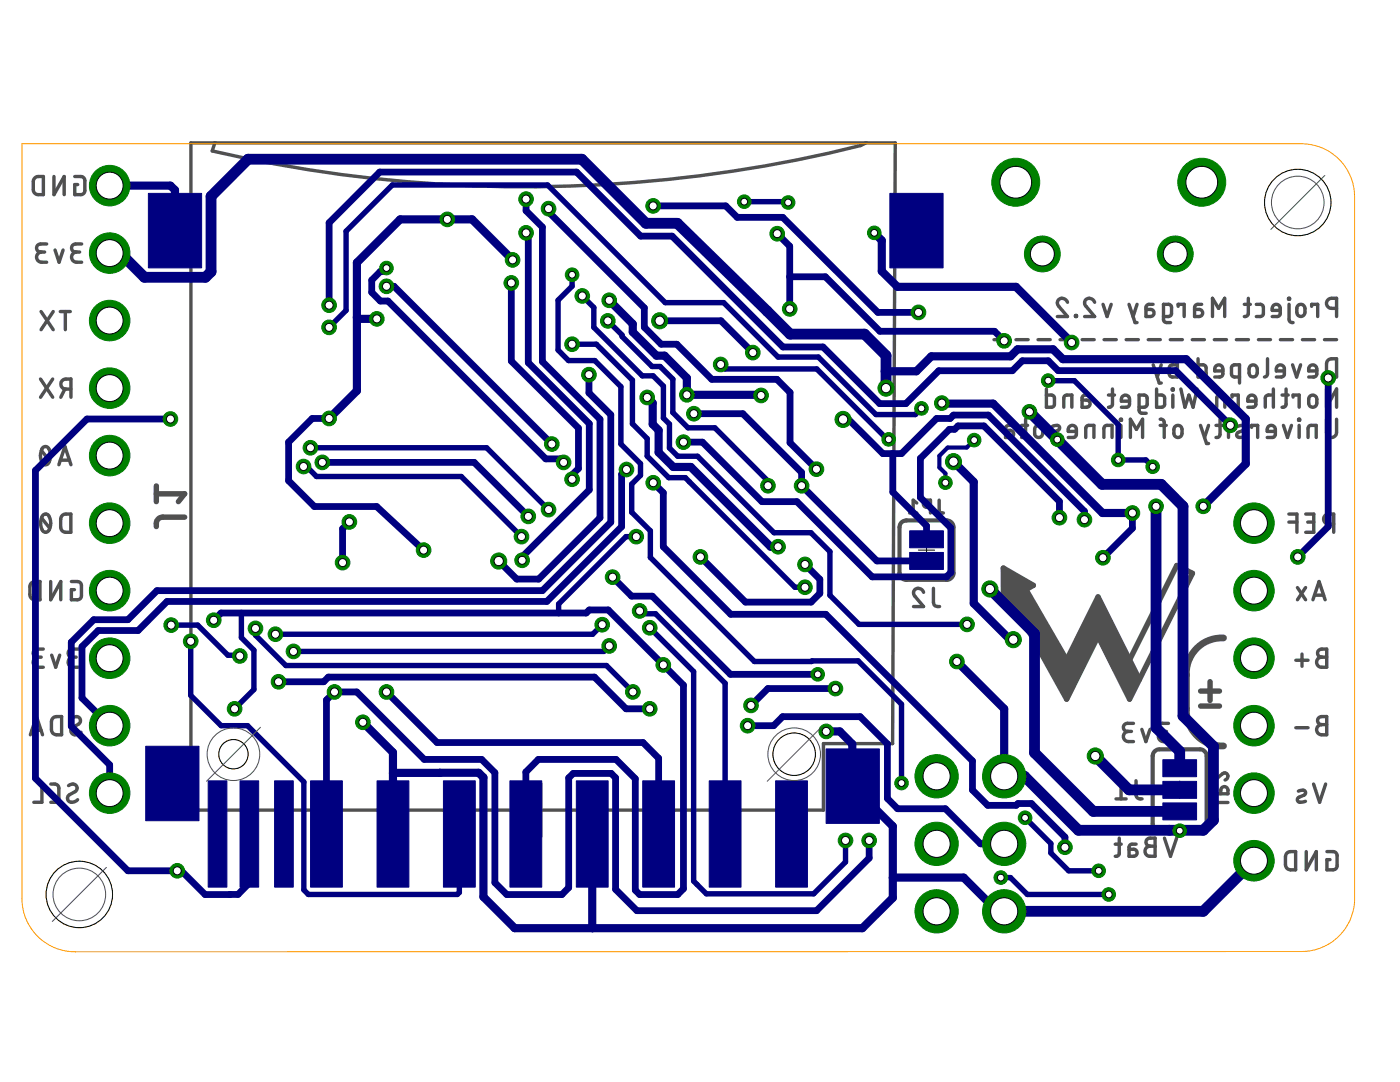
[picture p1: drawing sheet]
<svg xmlns="http://www.w3.org/2000/svg" width="279mm" height="216mm" viewBox="0 0 279 216" stroke-linecap="round" stroke-linejoin="round" font-family="sans-serif">
<path d="M183.3 109.8h3.2M184.9 108.2v3.2M216.5 123.9h5.5M219.3 121.1v5.6M108.1 156.3v10.7M233.7 157.6h3.5M235.4 155.9v3.4M102.7 161.6h10.8" fill="none" stroke="#000" stroke-width=".2"/>
<g fill="none" stroke="#505050" stroke-width=".68">
<path d="M6.9 35.5l.5-.3h1.3v3.6a1.8 1.8 0 0 1-1.8-.2l-.3-.8 .1-1.8zM10.8 35.2v3.6l2-3.6v3.6M14.9 35.2h1.4l.5 .4 .1 2.4-.1 .4-.3 .3-1.6 .1v-2h.6M38.1 28.5h140.6l-.6 119.9h-13.8v13.2h-126.2zM42.9 28.5l-.5 1.6a275.9 275.9 0 0 0 129.4-1.1l1-.5M8.3 50.3a1.02 1.02 0 0 0-1 1 1.02 1.02 0 0 0 1 1h1M9.3 48.7h-1.2a.8 .8 0 0 0-.8 .8 .8 .8 0 0 0 .8 .8h.8M11 49.9l.8 2.4 .8-2.4M15.3 50.3a1.02 1.02 0 0 0-1 1 1.02 1.02 0 0 0 1 1h1M16.3 48.7h-1.2a.8 .8 0 0 0-.8 .8 .8 .8 0 0 0 .8 .8h.8M249.1 59.5v3.2l-.2 .3-.6 .2M257.2 59.5h.2v.2h-.2z"/>
<path d="M8.1 75.6l2.4 3.7M8.2 62.2l2.4 3.6M10.5 75.6l-2.4 3.7M10.6 62.2l-2.4 3.6M12 62.2h2M12.9 77.6l-.8 1.7M13 62.2v3.6M14.2 77.6a1.78 1.78 0 0 1-1.8-.3 1 1 0 0 1-.2-1.1 1 1 0 0 1 .9-.6h1.1v3.7M198.4 67.8h2.4M202.8 67.8h2.4M207.2 67.8h2.4M208.8 77.6v3.7l1.2-.1 .4-.4-.1-1.7-.5-.3h-1"/>
<path d="M211.6 67.8h2.4M213 60.3a1 1 0 0 0-1.4-.7 1 1 0 0 0-.3 1.5l1.7 2.1h-2M214.6 62.9h.2v.3h-.2zM216 67.8h2.4M217.4 78.8l-1 .1-.3 .2-.2 .3v1.9h1a.71 .71 0 0 0 .7-.8 .71 .71 0 0 0-.7-.7h-1M218.5 60.3a.99 .99 0 0 0-1.4-.7 .99 .99 0 0 0-.4 1.5l1.8 2.1h-2M220.1 60.7l.8 2.5 .9-2.5M220.3 67.8h2.5M221.2 78.8h1.2M222 77.6v3.2l-.4 .4-.4 .1M224.7 67.8h2.5M225.3 60.7l1.2 3.7h.4"/>
<path d="M226.9 60.7l-.8 2.5M229.2 67.8h2.4M230.1 60.7h-1l-.4 .5v2h.9a.71 .71 0 0 0 .7-.7 .71 .71 0 0 0-.7-.8h-.9M230.1 72.8l1.3 3.6h.4M230.8 77.6v3.7l1.2-.1 .4-.4v-1.6l-.4-.3-1.2-.1M231.8 72.8l-.9 2.4M232.2 63.2l1.2-.1 .4-.4v-1.5l-.4-.5h-1.2v3.1l.1 .3 .3 .2 1 .1M233.6 67.8h2.4M234 77.6h.1v.2h-.1zM234.1 78.8v2.5M235 71.6v3.6l-1.4-.1-.3-.5 .2-1.6 .5-.2h1M235.1 61.1v-.4h1.2v2.5"/>
<path d="M235.7 77.6l.8 3.7 .8-2.5 .8 2.5 .8-3.7M237.9 67.8h2.5M239.1 71.6v3.6l1.4-.1 .2-.5-.1-1.6-.5-.2h-1M239.8 60.7h-1l-.3 .3-.1 .3v1.9h.9a.71 .71 0 0 0 .7-.7 .71 .71 0 0 0-.7-.8h-.9M242 63.2v-3.7l1.2 2 1.2-2v3.7M242.3 67.8h2.5M244.1 74h-1.7a.85 .85 0 0 1 .6-1.2 .85 .85 0 0 1 1.1 .8l-.2 1.4-.5 .2h-1M245.9 79.2v-.4h1.2v2.5M246.7 67.8h2.5M247.4 75.2h-1l-.5-.2-.1-1.6 .2-.5 1.4-.1v3.6M248.3 60.7h1.2M249.6 73a.82 .82 0 0 1 .8-.1 .82 .82 0 0 1 .5 .7 1.47 1.47 0 0 1-.3 1.4 .82 .82 0 0 1-.8 .1 .82 .82 0 0 1-.5-.7 1.49 1.49 0 0 1 .3-1.4z"/>
<path d="M250.7 60.7h1l.3 .3 .1 .3-.1 1.6-.5 .3h-.8M251.1 67.8h2.5M253 71.6v3l-.2 .4-.5 .2M254.1 78.8h-1l-.5 .3-.1 2.2M254.1 77.6v3.7M255.5 61.9h-1.6a.85 .85 0 0 1 .6-1.2 .85 .85 0 0 1 1 .8l-.1 1.4-.5 .3h-1M255.5 67.8h2.5M255.9 78.8h1.2M256.3 74h-1.6a.85 .85 0 0 1 .6-1.2 .85 .85 0 0 1 1 .8l-.1 1.4-.5 .2h-1M256.7 77.6l-.1 3.2-.3 .4-.4 .1M257.3 60.7v3.2l.2 .3 .6 .2M258 72.8l.8 2.4 .8-2.4"/>
<path d="M258.1 79.2v-.4h1.2v2.5M259.1 60.9a.82 .82 0 0 1 .9-.1 .82 .82 0 0 1 .4 .7 1.39 1.39 0 0 1-.3 1.4 .81 .81 0 0 1-.8 .2 .81 .81 0 0 1-.5-.8 1.49 1.49 0 0 1 .3-1.4zM259.9 67.8h2.5M261.5 79a.82 .82 0 0 1 .8-.1 .82 .82 0 0 1 .5 .8 1.39 1.39 0 0 1-.3 1.4 .81 .81 0 0 1-.9 .1 .81 .81 0 0 1-.4-.7 1.49 1.49 0 0 1 .3-1.5zM261.8 61.1v-.4h1.2v2.5M262.8 74h-1.6a.85 .85 0 0 1 .5-1.2 .85 .85 0 0 1 1.1 .8v1l-.2 .5-1.4 .1M264.3 67.8h2.4M264.7 77.6v3.7l2-3.7v3.7M265 71.9a1.86 1.86 0 0 1 1.7-.3v3.6a1.86 1.86 0 0 1-1.7-.3l-.3-.7v-1.6zM266.7 61.5a1.76 1.76 0 0 1-1.7-.3 1 1 0 0 1-.2-1.1 1 1 0 0 1 .9-.6h1v3.7M8.3 89.9l1.6 2M8.5 89.4a.84 .84 0 0 1 .9-.2 .84 .84 0 0 1 .5 .8 2.41 2.41 0 0 1-.6 2.7h-.2a1.17 1.17 0 0 1-1-1.3v-.9z"/>
<path d="M11.7 92.7l1.3-3.6 1.2 3.6M12 91.8h1.9M187.4 99.8l.1 2.2 .3 .3 .5 .1M202.1 84.9h-1l-.3 .2-.1 .4v1.8h.9a.71 .71 0 0 0 .7-.7 .71 .71 0 0 0-.7-.7h-.9M203.9 84.9h1.2M204.7 83.7v3.2l-.3 .3-.5 .1M206.8 85.1a.8 .8 0 0 1 .8-.2 .8 .8 0 0 1 .5 .8 1.49 1.49 0 0 1-.3 1.4 .8 .8 0 0 1-.9 .1 .8 .8 0 0 1-.4-.7v-1.1zM210 85.1l.6-.2a.56 .56 0 0 1 .8 .1 .56 .56 0 0 1-.1 .8l-1.2 .5a.53 .53 0 0 0-.3 .6 .53 .53 0 0 0 .5 .4l1.2-.2M212.3 81.3v-2.1l.2-.2 .4-.2h1v2.5M214.8 86.1h-1.6a.85 .85 0 0 1 .6-1.2 .85 .85 0 0 1 1 .8v1l-.2 .5-1.4 .1M216.7 87.3v-2l.2-.3 .4-.1h1v2.4M220.3 87.3v-2l.3-.3 .3-.1h1v2.4"/>
<path d="M223.6 83.7h.2v.2h-.2zM223.7 84.9v2.4M225.4 80.1h-1.6a.85 .85 0 0 1 .6-1.2 .85 .85 0 0 1 1 .8v.9l-.2 .5-1.4 .2M225.6 87.3v-3.6l1.2 2 1.2-2v3.6M227.3 81.3l1.2-.1 .3-.2 .1-1.6-.2-.4-1.4-.2v3.1l.1 .3 .4 .2 .9 .1M231.5 83.7l.6 .1 .2 .5v3M231.5 84.9h1.2M234.6 85.1a.81 .81 0 0 1 .8-.2 .81 .81 0 0 1 .5 .8 1.49 1.49 0 0 1-.3 1.4 .82 .82 0 0 1-.8 .1 .82 .82 0 0 1-.5-.7 1.39 1.39 0 0 1 .3-1.4zM239.6 84.9l1.2 3.6h.4M241.2 84.9l-.8 2.4M242.7 84.9h1.2M242.8 81.3v-2.1l.3-.2 .3-.2h1v2.5"/>
<path d="M243.5 83.7v3.2l-.3 .3-.5 .1M245.1 83.7h.2v.2h-.2zM245.2 84.9v2.4M247 85.1l.9-.2a.51 .51 0 0 1 .6 .4 .51 .51 0 0 1-.4 .6l-1 .4a.53 .53 0 0 0-.3 .6 .53 .53 0 0 0 .5 .4l1.1-.2M249.8 85.3v-.4h1.2v2.4M250.6 80.1h-1.6a.85 .85 0 0 1 .6-1.2 .85 .85 0 0 1 1 .8l-.1 1.3-.3 .2-1.2 .1M254.5 86.1h-1.6a.85 .85 0 0 1 .6-1.2 .85 .85 0 0 1 1 .8v1l-.2 .5-1.4 .1M256.1 84.9l.8 2.4 .8-2.4M259.2 83.7h.2v.2h-.2zM259.3 84.9v2.4M261 87.3l.1-2 .2-.3 .4-.1h1v2.4M264.7 83.7v2.6a1.01 1.01 0 0 0 1 1 1.01 1.01 0 0 0 1-1v-2.6"/>
<path d="M6.3 116.3a1.86 1.86 0 0 1 1.7-.3v3.7a1.86 1.86 0 0 1-1.7-.3l-.3-.7v-1.6zM8.3 103.4l1.6 2M8.5 102.9a.84 .84 0 0 1 1-.3 .84 .84 0 0 1 .5 .9 2.31 2.31 0 0 1-.7 2.7h-.4a2.55 2.55 0 0 1-.4-3.3zM10.1 116v3.7l2-3.7v3.7M12.4 102.9a1.78 1.78 0 0 1 1.7-.3v3.6a1.96 1.96 0 0 1-1.7-.3l-.3-.7v-1.6zM14.2 116l1.5 .1 .5 .3 .1 2.5-.1 .4-.3 .3-1.7 .1v-2h.7M181.5 102.4h1.5M183 100.4l-.8-.6v2.6M184.3 118.2a.99 .99 0 0 0-1.4-.8 .99 .99 0 0 0-.3 1.6l1.7 2h-2M185.7 101.2h-.7a.71 .71 0 0 1-.7-.7 .71 .71 0 0 1 .7-.7h.7v2.6M186.3 117.4l.1 3.2 .3 .3 .8 .1M257.2 102.6h1.6v3.6"/>
<path d="M257.2 104.2h1.6M258.9 117.2l1.7 2.5M260.6 117.2l-1.7 2.5M260.6 102.6h1.6v3.6h-1.6M261 104.2h1.2M262 119.7l1.2-3.7 1.3 3.7M262.3 118.8h1.9M265 104.6l-.8 1.6M266.2 104.6a1.76 1.76 0 0 1-1.8-.4 1 1 0 0 1-.2-1 1 1 0 0 1 1-.6h1v3.6M7.6 131.1a1.01 1.01 0 0 0-1 1 1.01 1.01 0 0 0 1 1h1M8.6 129.5h-1.2a.8 .8 0 0 0-.8 .8 .8 .8 0 0 0 .8 .8h.8M10.3 130.7l.8 2.4 .8-2.4"/>
<path d="M14.6 131.1a1.01 1.01 0 0 0-1 1 1.01 1.01 0 0 0 1 1h1M15.6 129.5h-1.2a.8 .8 0 0 0-.8 .8 .8 .8 0 0 0 .8 .8h.8M258.6 131.7h2.4M259.8 130.5v2.4M263.1 129.8l.4-.3h1.3v3.6h-1a1.01 1.01 0 0 1-1-1 1.01 1.01 0 0 1 1-1 .8 .8 0 0 1-.8-.4 .8 .8 0 0 1 .1-.9zM263.8 131.1h1M6.1 146.6l1.2-3.6 1.2 3.6M6.4 145.7h1.8M8.4 156.4v3.7h-1.6M10.1 156.4a1.49 1.49 0 0 1 1.4 .3l.2 .6v2l-.2 .6a1.43 1.43 0 0 1-1.4 .2M10.6 143.3a1.96 1.96 0 0 1 1.7-.3v3.6a1.96 1.96 0 0 1-1.7-.3l-.3-.7v-1.6zM13.7 156.8a.93 .93 0 0 1 1.2-.3 .93 .93 0 0 1 .4 1.2l-1.4 .9a.87 .87 0 0 0-.2 1.2 .87 .87 0 0 0 1.2 .2l.6-.4"/>
<path d="M14.4 143.3a.97 .97 0 0 1 1-.3 .97 .97 0 0 1 .7 .8l-.1 .4-.3 .3-1.1 .6a.88 .88 0 0 0-.2 1.3 .88 .88 0 0 0 1.2 .1l.6-.4M222.7 159.4h2M224.7 156.6l-1-.8v3.6M225.2 145.9a1.02 1.02 0 0 0-1 1.1 1.02 1.02 0 0 0 1 1h1M226.2 144.3h-1.2a.8 .8 0 0 0-.8 .8 .8 .8 0 0 0 .8 .8h.8M226.7 155.8v3l.4 .5 .8 .1M227.9 145.5l.8 2.5 .8-2.5M232.2 145.9a1.02 1.02 0 0 0-1 1.1 1.02 1.02 0 0 0 1 1h1M233.2 144.3h-1.2a.8 .8 0 0 0-.8 .8 .8 .8 0 0 0 .8 .8h.8M242.5 158.4h2.6v-.7a.72 .72 0 0 0-.8-.7 .72 .72 0 0 0-.7 .7v.7M242.5 154.2v1.4l1.4-1.2a.7 .7 0 0 1 1.1 .2 .7 .7 0 0 1-.5 1M258.6 145.2h2.4"/>
<path d="M259.1 157.9l.6-.2a.55 .55 0 0 1 .8 .2 .55 .55 0 0 1-.3 .8l-1 .4a.52 .52 0 0 0-.3 .6 .52 .52 0 0 0 .5 .4l1.1-.2M262.1 156.4l1.3 3.7 1.2-3.7M263.1 143.3l.7-.3h1v3.6a1.75 1.75 0 0 1-1.8-.3 1.02 1.02 0 0 1-.2-1.1 1.02 1.02 0 0 1 1-.6 .8 .8 0 0 1-.8-.5 .8 .8 0 0 1 .1-.8zM263.8 144.6h1M222.6 168.4h1.2M223.4 167.2v3.3l-.3 .3-.5 .1M226.7 168.4l-1 .1-.3 .2-.1 .4v1.8h.9a.7 .7 0 0 0 .7-.7 .7 .7 0 0 0-.7-.7h-.9M228.9 167.5l.4-.2 1.2-.1v3.7h-1a1.01 1.01 0 0 1-1-1 1.01 1.01 0 0 1 1-1.1 .8 .8 0 0 1-.7-.4 .8 .8 0 0 1 .1-.9zM229.5 168.8h1M232.4 167.2l1.2 3.7 1.2-3.7M245.1 160.1h-2.2l-.4 .4v.5M256.8 170.2a1.96 1.96 0 0 1 1.8-.3v3.7a1.96 1.96 0 0 1-1.8-.3l-.3-.7v-1.7z"/>
<path d="M260.7 169.9v3.7l2-3.7v3.7M264.8 169.9h1.5l.4 .4 .1 2.5-.1 .4-.3 .3-1.6 .1v-2.1h.6"/>
</g>
<path d="M31.2 97v3.1M31.2 98.5h5.7l-1.3 1.6M36.9 103.2h-4.5a1.43 1.43 0 0 0-1.2 1.9M200.2 113.3l6 3.5-5.9 3.4zM201.1 118.3l11.8 21.2 6.2-12.5 6.3 12.5 12.6-25.1-3.2-1.6-9.4 18.9M204.2 116.8l8.7 14.9 6.2-12.6 8.3 16.5M239.6 137.9h3.8M241.5 136v3.8M239.6 140.9h3.8" fill="none" stroke="#505050" stroke-width="1.1"/>
<path d="M244.2 127.3a7.1 7.1 0 0 0-7.4 7.4v6.7a7.1 7.1 0 0 0 7.4 7.4" fill="none" stroke="#505050" stroke-width="1.4"/>
<path d="M179.8 104.4l.5-.4 .6-.2h8.1l.5 .2 .5 .4 .3 .8v9.2l-.1 .5-.4 .5-.8 .3h-8.1l-.6-.1-.5-.4-.3-.8v-9.2zM230.3 150l.5-.4 .6-.1h8.1l.6 .1 .6 .7 .1 .6v13.4l-.1 .6-.4 .5-.8 .3h-8.1l-.9-.3-.3-.5-.2-.6v-13.4z" fill="none" stroke="#505050" stroke-width=".83"/>
<g fill="none" stroke="#505050" stroke-width=".2">
<path d="M200.2 113.3l.1 6.9M200.2 113.3l6 3.5M200.2 116.2l5.1 .1M200.2 116.2h5M200.2 116.1l4.9 .1M200.2 116.1h4.9M200.2 116l4.8 .1M200.2 116h4.7M200.2 115.9l4.6 .1M200.2 115.9h4.5M200.2 115.8l4.4 .1M200.2 115.8h4.4"/>
<path d="M200.2 115.7l4.2 .1M200.2 115.7h4.2M200.2 115.6l4.1 .1M200.2 115.6h4M200.2 115.5l3.9 .1M200.2 115.5h3.8M200.2 115.4l3.7 .1M200.2 115.4h3.7M200.2 115.3l3.6 .1M200.2 115.3h3.5M200.2 115.2l3.4 .1M200.2 115.2h3.3"/>
<path d="M200.2 115.1l3.2 .1M200.2 115.1h3.1M200.2 115l3 .1M200.2 115h3M200.2 114.9l2.9 .1M200.2 114.9h2.8M200.2 114.8l2.7 .1M200.2 114.8h2.6M200.2 114.7l2.5 .1M200.2 114.7h2.4M200.2 114.6l2.3 .1M200.2 114.6h2.3"/>
<path d="M200.2 114.5l2.2 .1M200.2 114.5h2.1M200.2 114.4l2 .1M200.2 114.4h1.9M200.2 114.3l1.8 .1M200.2 114.3h1.7M200.2 114.2l1.7 .1M200.2 114.2h1.6M200.2 114.1l1.5 .1M200.2 114.1h1.4M200.2 114l1.3 .1M200.2 114h1.2"/>
<path d="M200.2 113.9l1.1 .1M200.2 113.9h1M200.2 113.8l1 .1M200.2 113.8h.9M200.2 113.7l.8 .1M200.2 113.7h.7M200.2 113.6l.6 .1M200.2 113.6h.5M200.2 113.5l.5 .1M200.2 113.5h.3M200.2 113.4l.3 .1M200.2 113.4h.2"/>
<path d="M200.2 113.4h.1M200.3 119.5h5.5M200.3 119.4h5.4M200.3 119.3h5.4M200.3 119.2h5.4M200.3 119.2h5.3M200.3 119.1h5.3M200.3 119h5.2M200.3 118.9h5.2M200.3 118.8h5.1M200.3 118.7h5.1M200.3 118.7h5"/>
<path d="M200.3 118.6h5M200.3 118.5h5M200.3 118.5h4.9M200.3 118.4h4.9M200.3 118.3h4.8M200.3 118.2h4.8M200.3 118.2h4.7M200.3 118.1h4.7M200.3 118h4.7M200.3 118h4.6M200.3 117.9h4.6M200.3 117.8h4.6"/>
<path d="M200.3 117.8h4.5M200.3 117.7h4.5M200.3 116.7l5.9 .1M200.3 116.7h5.8M200.3 116.6l5.7 .1M200.3 116.6h5.6M200.3 116.5l5.5 .1M200.3 116.5h5.5M200.3 116.4l5.4 .1M200.3 116.4h5.3M200.3 116.3l5.2 .1M200.3 116.3h5.1"/>
<path d="M200.7 120h-.4M200.8 119.9l-.5 .1M200.9 119.9h-.6M201 119.8l-.7 .1M201.1 119.8h-.8M201.2 119.7l-.9 .1M201.2 119.7h-.9M201.3 119.6l-1 .1M201.4 119.6h-1.1M201.5 119.5h-1.2M201.6 119.5h-1.3M201.7 119.5h4.1"/>
<path d="M201.8 119.5h4M201.8 119.6h4.1M201.8 119.7h4.1M201.9 119.7l4.1 .1M201.9 119.8h4.1M201.9 119.8l4.1 .1M202 119.9h4.1M202 120h4.1M204.8 117.6l-4.5 .1M204.9 117.6h-4.6M204.9 117.5l-4.6 .1M205 117.5h-4.7"/>
<path d="M205.1 117.4l-4.8 .1M205.2 117.4h-4.9M205.3 117.3l-5 .1M205.4 117.3h-5.1M205.4 118.8l-5.1 .1M205.4 117.2l-5.1 .1M205.5 119h-5.2M205.5 117.2h-5.2M205.6 117.1l-5.3 .1M205.7 119.2l-5.4 .1M205.7 117.1h-5.4M205.8 119.4h-5.5"/>
<path d="M205.8 117l-5.5 .1M205.9 117h-5.6M206 116.9l-5.7 .1M206.1 116.9h-5.8M206.1 116.8l-5.8 .1M206.2 116.8h-5.9M206.2 116.8l-5.9 3.4M218.7 119.9h.9M218.8 119.9h.7M218.8 119.8h.7M218.9 119.7h.5M218.9 119.6h.5"/>
<path d="M218.9 119.5h.5M219 119.5h.3M219 119.4h.3M219 119.3h.3M219.1 119.3h.1M219.1 119.2h.1M200.3 120.2v.1M200.3 120.2h.1M200.4 120.2h-.1M200.5 120.1l-.2 .1M200.6 120.1h-.3M200.6 120l-.3 .1"/>
<path d="M202.1 120.1h4.1M202.1 120.1l4.1 .1M202.1 120.2h4.1M202.2 120.3h4.1M202.2 120.4h4.1M202.2 120.4l4.2 .1M202.3 120.5h4.1M202.3 120.5l4.1 .1M202.4 120.6h4.1M202.4 120.7h4.1M202.5 120.8h4.1M202.5 120.8l4.1 .1"/>
<path d="M202.5 120.9h4.1M202.5 120.9h4.2M202.6 121h4.1M202.6 121.1h4.1M202.6 121.1h4.2M202.7 121.2h4.1M202.7 121.2l4.1 .1M202.7 121.3h4.2M202.8 121.3h4.1M202.8 121.4h4.1M202.8 121.5h4.2M202.9 121.5h4.1"/>
<path d="M202.9 121.6h4.1M202.9 121.6h4.2M202.9 121.7h4.2M203 121.7h4.1M203 121.8h4.2M203.1 121.9h4.1M203.1 122h4.2M203.2 122h4.1M203.2 122.1h4.1M203.2 122.2h4.2M203.3 122.2h4.1M203.3 122.3h4.1"/>
<path d="M203.3 122.3h4.2M203.3 122.4h4.2M203.4 122.4h4.1M203.4 122.5h4.2M203.5 122.6h4.1M203.5 122.7h4.2M203.6 122.8h4.1M203.6 122.8h4.2M203.6 122.9h4.2M203.7 123h4.1M203.7 123h4.2M203.7 123.1h4.2"/>
<path d="M203.8 123.1h4.1M203.8 123.2h4.2M203.8 123.3h4.2M203.9 123.3h4.1M203.9 123.4h4.2M203.9 123.5h4.2M204 123.5h4.2M204 123.6h4.2M204.1 123.7h4.2M204.1 123.8h4.2M204.2 123.8h4.1M204.2 123.9h4.2"/>
<path d="M204.2 123.9l4.2 .1M204.2 124h4.2M204.3 124h4.1M204.3 124.1h4.2M204.3 124.2h4.2M204.4 124.2h4.2M204.4 124.3h4.2M204.4 124.3l4.2 .1M204.4 124.4h4.3M204.5 124.4h4.2M204.5 124.5h4.2M204.6 124.6h4.2"/>
<path d="M204.6 124.6l4.2 .1M204.6 124.7h4.2M204.6 124.7l4.3 .1M204.7 124.8h4.2M204.7 124.9h4.3M204.8 124.9h4.2M204.8 125h4.2M204.8 125l4.2 .1M204.8 125.1h4.3M204.9 125.1h4.2M204.9 125.2h4.2M204.9 125.3h4.3"/>
<path d="M205 125.3h4.2M205 125.4h4.2M205 125.4l4.3 .1M205.1 125.5h4.2M205.1 125.6h4.3M205.2 125.7h4.2M205.2 125.7l4.2 .1M205.2 125.8h4.3M205.3 125.8h4.2M205.3 125.9h4.2M205.3 126h4.3M205.4 126h4.2"/>
<path d="M205.4 126.1h4.2M205.4 126.1l4.3 .1M205.4 126.2h4.3M205.5 126.2h4.2M205.5 126.3h4.3M205.5 126.4h4.3M205.6 126.4h4.2M205.6 126.5h4.3M205.7 126.6h4.2M205.7 126.6h4.3M205.7 126.7h4.3M205.8 126.8h4.2"/>
<path d="M205.8 126.8l4.3 .1M205.8 126.9h4.3M205.9 126.9h4.2M205.9 127h4.3M206 127.1h4.2M206 127.2h4.3M206.1 127.3h4.2M206.1 127.3h4.3M206.1 127.4h4.3M206.2 127.5h4.2M206.2 127.5l4.3 .1M206.2 127.6h4.3"/>
<path d="M206.3 127.7h4.3M206.3 127.8h4.3M206.4 127.8h4.3M206.4 127.9h4.3M206.4 128h4.3M206.5 128h4.3M206.5 128.1h4.3M206.6 128.2h4.2M206.6 128.2h4.3M206.6 128.3h4.3M206.7 128.4h4.3M206.7 128.5h4.3"/>
<path d="M206.7 128.5h4.4M206.8 128.6h4.3M206.8 128.7h4.3M206.9 128.7h4.3M206.9 128.8h4.3M206.9 128.9h4.3M207 128.9h4.3M207 129h4.3M207.1 129.1h4.3M207.1 129.2h4.3M207.1 129.2h4.4M207.2 129.3h4.3"/>
<path d="M207.2 129.3l4.3 .1M207.2 129.4h4.4M207.3 129.5h4.3M207.3 129.6h4.3M207.3 129.6h4.4M207.4 129.7h4.3M207.4 129.8h4.4M207.5 129.8h4.3M207.5 129.9h4.3M207.5 129.9h4.4M207.6 130h4.3M207.6 130l4.3 .1"/>
<path d="M207.6 130.1h4.4M207.7 130.2h4.3M207.7 130.3h4.3M207.8 130.3h4.3M207.8 130.4h4.3M207.8 130.4h4.4M207.8 130.5h4.4M207.9 130.5h4.3M207.9 130.6h4.3M207.9 130.6h4.4M208 130.7h4.3M208 130.7l4.4 .1"/>
<path d="M208 130.8h4.4M208.1 130.9h4.3M208.1 131h4.4M208.2 131h4.3M208.2 131.1h4.3M208.2 131.1h4.4M208.2 131.1l4.4 .1M208.3 131.2h4.3M208.3 131.3h4.3M208.3 131.3h4.4M208.3 131.4h4.4M208.4 131.4h4.3"/>
<path d="M208.4 131.4l4.4 .1M208.4 131.5h4.4M208.4 131.6h4.4M208.5 131.6h8.3M208.5 131.7h8.3M208.6 131.8h8.1M208.6 131.9h8.1M208.7 132h7.9M208.7 132.1h7.9M208.8 132.1h7.8M208.8 132.2h7.7M208.9 132.3h7.6"/>
<path d="M208.9 132.4h7.6M208.9 132.4h7.5M209 132.5h7.4M209 132.5h7.3M209.1 132.8h7.1M209.2 132.8h7M209.2 132.9h7M209.3 133.1h6.8M209.3 133.2h6.7M209.4 133.2h6.6M209.4 133.3h6.6M209.4 133.3h6.5"/>
<path d="M209.5 133.4h6.4M209.5 133.5h6.4M209.6 133.6h6.2M209.6 133.7h6.2M209.7 133.9h6M209.8 133.9h5.9M209.8 133.9h5.8M209.8 134h5.8M209.9 134.2h5.6M210 134.3h5.5M210 134.4h5.4M210.1 134.5h5.3"/>
<path d="M210.2 134.6h5.1M210.2 134.7h5.1M210.2 134.7h5M210.2 134.8h5M210.4 135h4.7M210.4 135.1h4.7M210.5 135.2h4.5M210.5 135.3h4.5M210.5 135.3h4.4M210.6 135.4h4.3M210.6 135.5h4.3M210.7 135.6h4.1"/>
<path d="M210.8 135.8h3.9M210.9 135.9h3.8M210.9 136h3.8M211 136.1h3.6M211 136.1h3.5M211 136.2h3.5M211.1 136.2h3.4M211.1 136.3h3.4M211.1 136.4h3.3M211.2 136.4h3.2M211.2 136.5h3.2M211.2 136.6h3.1"/>
<path d="M211.3 136.7h3M211.3 136.7h2.9M211.5 136.9h2.6M211.5 137h2.6M211.5 137.1h2.6M211.6 137.2h2.4M211.6 137.3h2.4M211.7 137.4h2.3M211.7 137.4h2.2M211.8 137.5h2.1M211.8 137.5h2M211.8 137.6h2"/>
<path d="M211.9 137.7h1.9M211.9 137.8h1.8M212 137.9h1.7M212 138h1.6M212.1 138.1h1.5M212.1 138.2h1.4M212.2 138.2h1.3M212.2 138.3h1.3M212.2 138.3h1.2M212.2 138.4h1.2M212.3 138.4h1.1M212.3 138.5h1.1"/>
<path d="M212.3 138.6h1M212.4 138.6h.9M212.4 138.7h.9M212.5 138.9h.7M212.6 138.9h.5M212.6 139h.5M212.7 139.2h.3M212.7 139.3h.3M212.8 139.3h.2M212.8 139.4h.1M212.9 139.5h.1M212.9 139.5l6.2-12.5 6.3 12.5"/>
<path d="M212.9 131.7l-8.7-14.9-3.1 1.5 11.8 21.2M213 131.4h3.9M213.1 139.1h-.4M213.1 139.1h-.5M213.1 131.1h4M213.2 138.8l-.7 .1M213.2 138.8h-.7M213.3 138.7l-.9 .1M213.3 130.9h3.9M213.3 130.8h3.9M213.4 130.6h3.9M213.4 130.5h4"/>
<path d="M213.6 130.2h4M213.6 138h-1.6M213.6 130.1h4M213.7 137.9l-1.7 .1M213.8 129.9h3.9M213.8 129.8h3.9M213.8 137.6l-2 .1M213.9 129.6h3.9M214 137.2h-2.4M214 129.3h4M214.1 137.1l-2.5 .1M214.1 129.3h3.9"/>
<path d="M214.2 136.9h-2.8M214.2 129h3.9M214.2 136.8l-2.8 .1M214.2 136.8h-2.8M214.3 128.8h3.9M214.3 128.7h4M214.5 128.5h3.9M214.5 128.4h3.9M214.6 136l-3.7 .1M214.6 128.2h3.9M214.6 136h-3.7M214.7 127.9h4"/>
<path d="M214.8 135.7l-4 .1M214.8 127.9h3.9M214.8 135.7h-4M214.9 127.6h3.9M215 127.4h3.9M215 127.3h4M215.2 134.9l-4.9 .1M215.2 127.1h3.9M215.2 134.9h-4.9M215.2 127h3.9M215.2 126.9h7.9M215.3 126.9h7.7"/>
<path d="M215.3 126.8l7.7 .1M215.3 126.8h7.7M215.3 134.6h-5.2M215.3 126.7h7.6M215.4 126.7h7.5M215.4 126.6h7.5M215.4 126.5h7.4M215.5 126.5h7.3M215.5 126.4h7.3M215.5 126.3h7.3M215.6 126.3h7.1M215.6 134.1h-5.7"/>
<path d="M215.6 126.2h7.1M215.7 126.1h6.9M215.7 126h6.9M215.7 133.8h-6M215.7 125.9h6.8M215.8 133.8h-6.1M215.8 125.9h6.7M215.8 125.8h6.7M215.8 125.7h6.7M215.9 125.7h6.5M215.9 125.6h6.5M215.9 133.5h-6.4"/>
<path d="M215.9 125.5h6.5M216 125.5h6.3M216 125.4h6.3M216 125.3h6.3M216.1 125.3h6.1M216.1 125.2h6.1M216.1 133h-6.8M216.1 125.1h6.1M216.2 132.9l-7 .1M216.2 125.1h5.9M216.2 125h5.9M216.2 124.9h5.9"/>
<path d="M216.3 124.9h5.7M216.3 132.7h-7.2M216.3 124.8h5.7M216.3 132.6h-7.3M216.4 124.7h5.5M216.4 124.6h5.5M216.4 124.5h5.5M216.5 124.5h5.3M216.5 124.4h5.3M216.5 124.3h5.3M216.6 124.3h5.1M216.6 124.2h5.1"/>
<path d="M216.6 124.1h5.1M216.7 124.1h4.9M216.7 124h4.9M216.7 131.8l-8.1 .1M216.7 131.8h-8.1M216.8 123.9h4.7M216.8 123.8h4.7M216.8 123.7h4.7M216.9 131.6h-4M216.9 123.7h4.5M216.9 131.5h-4M216.9 131.5h-3.9"/>
<path d="M216.9 123.6h4.5M216.9 123.5h4.5M217 123.5h4.3M217 131.3h-4M217 123.4h4.3M217 131.3h-3.9M217 131.2h-3.9M217.1 123.3h4.1M217.1 123.2h4.1M217.1 131h-3.9M217.1 123.1h4.1M217.1 123.1h4"/>
<path d="M217.2 130.9h-4M217.2 123h3.9M217.2 122.9h3.9M217.3 130.7l-4 .1M217.3 122.9h3.7M217.3 130.7h-4M217.3 130.7h-3.9M217.3 122.8h3.7M217.3 130.6h-3.9M217.3 122.7h3.7M217.4 122.7h3.5M217.4 122.6h3.5"/>
<path d="M217.4 130.5h-4M217.4 130.4h-3.9M217.5 122.5h3.3M217.5 130.3h-4M217.5 122.4h3.3M217.5 130.3h-3.9M217.5 130.2h-3.9M217.5 122.3h3.3M217.6 122.3h3.1M217.6 130l-3.9 .1M217.6 122.2h3.1M217.6 130h-3.9"/>
<path d="M217.6 122.1h3.1M217.7 130h-4M217.7 122.1h2.9M217.7 129.9h-4M217.7 122h2.9M217.8 129.8h-4M217.8 121.9h2.7M217.8 129.7h-4M217.8 121.8h2.7M217.8 129.7h-3.9M217.8 129.6h-3.9M217.8 121.7h2.7"/>
<path d="M217.9 129.5h-4M217.9 121.6h2.5M217.9 129.5h-3.9M217.9 129.4h-3.9M217.9 121.5h2.5M218 129.4h-4M218 121.5h2.3M218 121.4h2.3M218 129.2h-3.9M218 121.3h2.3M218.1 129.2h-4M218.1 121.3h2.1"/>
<path d="M218.1 129.1h-4M218.1 121.2h2.1M218.1 129.1h-3.9M218.2 121.1h1.9M218.2 128.9h-4M218.2 121h1.9M218.2 128.9h-3.9M218.2 128.8h-3.9M218.2 120.9h1.9M218.2 120.9h1.8M218.3 120.9h1.7M218.3 128.7h-3.9"/>
<path d="M218.3 120.8h1.7M218.3 128.6h-3.9M218.3 120.7h1.7M218.4 128.6h-4M218.4 120.7h1.5M218.4 128.5h-4M218.4 120.6h1.5M218.5 128.4h-4M218.5 120.5h1.3M218.5 128.3h-4M218.5 120.4h1.3M218.5 128.3h-3.9"/>
<path d="M218.5 128.2h-3.9M218.5 120.3h1.3M218.6 120.2h1.1M218.6 128.1h-4M218.6 128.1h-3.9M218.6 120.1h1.1M218.6 128h-3.9M218.7 120.1h.9M218.7 128h-4M218.7 120h.9M218.7 127.8h-3.9M218.8 127.8h-4"/>
<path d="M218.8 127.7h-4M218.8 127.7h-3.9M218.9 127.5l-4 .1M218.9 127.5h-3.9M218.9 127.4h-3.9M219 127.3h-3.9M219 127.2h-3.9M219.1 127.2h-4M219.1 127.1h-4M219.2 127h3.9M219.2 127.1h3.9M219.2 127.1h4"/>
<path d="M219.2 127.2h4M219.3 127.2h3.9M219.3 127.3h3.9M219.4 127.4h3.9M219.4 127.5h3.9M219.4 127.5h4M219.5 127.6h3.9M219.5 127.7h3.9M219.5 127.7h4M219.5 127.8h4M219.6 127.8h3.9M219.6 127.9h3.9"/>
<path d="M219.6 128h4M219.7 128h3.9M219.7 128.1h3.9M219.8 128.2h3.9M219.8 128.3h3.9M219.8 128.3h4M219.8 128.4h4M219.9 128.4h3.9M219.9 128.5h3.9M219.9 128.5h4M219.9 128.6h4M220 128.6h3.9"/>
<path d="M220 128.7h3.9M220 128.8h4M220.1 128.8h3.9M220.1 128.9h3.9M220.2 129h3.9M220.2 129.1h3.9M220.2 129.1h4M220.2 129.2h4M220.3 129.2h3.9M220.3 129.3h3.9M220.3 129.3l4 .1M220.4 129.4h3.9"/>
<path d="M220.4 129.5h3.9M220.4 129.6h4M220.5 129.6h3.9M220.5 129.7h3.9M220.5 129.7h4M220.5 129.8h4M220.6 129.8h3.9M220.6 129.9h3.9M220.6 129.9h4M220.6 130h4M220.7 130h3.9M220.7 130l3.9 .1"/>
<path d="M220.7 130.1h3.9M220.7 130.2h4M220.8 130.3h3.9M220.8 130.4h4M220.9 130.4h3.9M220.9 130.5h3.9M220.9 130.5h4M220.9 130.6h4M221 130.6h3.9M221 130.7h3.9M221 130.7h4M221 130.7l4 .1"/>
<path d="M221.1 130.8h3.9M221.1 130.9h3.9M221.1 130.9h4M221.1 131h4M221.2 131h3.9M221.2 131.1h3.9M221.2 131.1l4 .1M221.3 131.2h3.9M221.3 131.3h3.9M221.3 131.3h4M221.3 131.4h4M221.4 131.4h3.9"/>
<path d="M221.4 131.4l3.9 .1M221.4 131.5h4M221.4 131.6h4M221.5 131.6h3.9M221.5 131.7h3.9v7.8M221.5 131.7h4M221.6 131.8h3.9M221.6 131.8l3.9 .1M221.6 131.9h4M221.6 132h4M221.7 132h3.9M221.7 132.1h3.9"/>
<path d="M221.7 132.1h4M221.7 132.1l4 .1M221.8 132.2h3.9M221.8 132.3h4M221.8 132.4h4M221.9 132.4h3.9M221.9 132.5h3.9M221.9 132.5l4 .1M222 132.6h3.9M222 132.7h3.9M222 132.7h4M222 132.8h4"/>
<path d="M222.1 132.8h3.9M222.1 132.8l3.9 .1M222.1 132.9h4M222.1 132.9l4 .1M222.2 133h3.9M222.2 133.1h3.9M222.2 133.1h4M222.2 133.2h4M222.3 133.2h3.9M222.3 133.2l3.9 .1M222.3 133.3h4M222.4 133.4h3.9"/>
<path d="M222.4 133.5h3.9M222.4 133.5h4M222.4 133.5l4 .1M222.5 133.6h3.9M222.5 133.7h4M222.5 133.8h4M222.6 133.8h3.9M222.6 133.9h3.9M222.6 133.9l4 .1M222.7 134h3.9M222.7 134l3.9 .1M222.7 134.1h4"/>
<path d="M222.7 134.2h4M222.8 134.2h3.9M222.8 134.2l3.9 .1M222.8 134.3h4M222.8 134.3l4 .1M222.9 134.4h3.9M222.9 134.5h3.9M222.9 134.5h4M222.9 134.6h4M223 134.6h3.9M223 134.6l3.9 .1M223 134.7h3.9"/>
<path d="M223 134.7h4M223.1 134.8h3.9M223.1 127h-7.9M223.1 134.9h3.9M223.1 134.9h4M223.1 134.9l4 .1M223.2 135h3.9M223.2 135.1h4M223.2 135.1l4 .1M223.3 135.2h3.9M223.3 135.3h3.9M223.3 135.3l4 .1"/>
<path d="M223.4 135.4h3.9M223.4 135.4l3.9 .1M223.4 135.5h4M223.4 135.6h4M223.5 135.6h3.9M223.5 135.7h3.8M223.6 135.8h3.7M223.6 135.9h3.6M223.6 136h3.6M223.7 136h3.5M223.7 136.1h3.4M223.8 136.2h3.3"/>
<path d="M223.8 136.3h3.2M223.9 136.4h3.1M223.9 136.5h3M224 136.6h2.9M224 136.7h2.9M224 136.7h2.8M224.1 136.8h2.7M224.1 136.9h2.6M224.2 137h2.5M224.2 137.1h2.4M224.3 137.2h2.3M224.3 137.3h2.2"/>
<path d="M224.3 137.4h2.2M224.4 137.4h2.1M224.4 137.5h2M224.5 137.6h1.9M224.5 137.7h1.8M224.6 137.8h1.7M224.6 137.9h1.7M224.6 137.9h1.6M224.7 138h1.5M224.7 138.1h1.4M224.8 138.2h1.3M224.8 138.3h1.2"/>
<path d="M224.9 138.4h1.1M224.9 138.5h1M225 138.6h.9M225 138.7h.8M225.1 138.8h.7M225.1 138.9h.6M225.1 139h.6M225.2 139h.5M225.2 139.1h.4M225.3 139.2h.3M225.3 139.3h.3M225.3 139.3h.2"/>
<path d="M225.4 139.4h.1M225.4 139.5h.1M227.4 135.6l-8.3-16.5-8.2 16.5 2 3.9M227.4 135.6l-2 3.9"/>
</g>
<g fill="#000080" stroke="#000080" stroke-width=".2">
<path d="M232.1 151.6h6.7v3.4h-6.7z"/>
<path d="M232.1 155.9h6.7v3.4h-6.7z"/>
<path d="M232.1 160.2h6.7v3.4h-6.7z"/>
<path d="M29.6 38.6h10.6v14.8h-10.6z"/>
<path d="M177.6 38.6h10.6v14.8h-10.6z"/>
<path d="M29.1 148.9h10.6v14.9h-10.6z"/>
<path d="M41.6 155.8h3.7v21.2h-3.7z"/>
<path d="M54.8 155.8h3.7v21.2h-3.7z"/>
<path d="M62 155.8h6.3v21.2h-6.3z"/>
<path d="M75.2 155.8h6.4v21.2h-6.4z"/>
<path d="M88.5 155.8h6.3v21.2h-6.3z"/>
<path d="M128.3 155.8h6.3v21.2h-6.3z"/>
<path d="M101.8 155.8h6.3v21.2h-6.3z"/>
<path d="M141.5 155.8h6.4v21.2h-6.4z"/>
<path d="M115 155.8h6.4v21.2h-6.4z"/>
<path d="M154.8 155.8h6.3v21.2h-6.3z"/>
<path d="M47.9 155.8h3.7v21.2h-3.7z"/>
<path d="M164.9 149.4h10.6v14.9h-10.6z"/>
<path d="M181.5 105.9h6.8v3.4h-6.8z"/>
<path d="M181.5 110.2h6.8v3.4h-6.8z"/>
</g>
<g fill="none" stroke="#000080" stroke-width="1.4">
<path d="M105 39.7v2.4l3.2 3.2v26.9l11.5 11.5v19.6l-12.2 12.2h-4.4l-3.6-3.5M77.1 57.1h1.5l31.5 31.5M77.1 53.5l-.6 .7h-.6l-1.7 1.7v2.4l1.7 1.8h1.5l31.5 31.5h2.9l.7 .7M102 56.5v15.6l13.4 13.3v8.1l-1.2 1.2v.9M105 46.5l.4 .4v25.5l12.2 12.1v13.2l-13.4 13.4v.7M109.5 41.6v.7l19.1 19.1v3.9l3.4 3.4h3.1l6.9 7h13l2.7 2.6v10l5.2 5.3M130.3 41.1h14.5l2.3 2.3h9.1l19 18.9h8.1M155.1 46.6l2.5 2.5v12.5M157.6 55.2h7.1l10.9 10.9h22.9l1.9 1.9M65.7 60.9v-16.5l10.1-10.1h39.3l12.7 12.8h6.3l22.2 22.1h8l11.3 11.3h5.2l6.5-6.5h14.7l2-2h5.2l2 2h23.4l10.9 10.9M117.5 74.8v3.6l4.4 4.4v21.4l-13.7 13.7h-76.9l-5.8 5.8h-6.8l-4.5 4.4v16.8l7.7 7.7v5.7M131.7 64h12.2l6.3 6.4"/>
<path d="M265.1 75.4v29.7l-6.1 6M34 83.6h-16.6l-10.3 10.3v61.4l18.4 18.5h10.7l4.7 4.7h6.6l2.3-2.3v-9.8M64.3 92.3h30.3l10.8 10.7M65.7 83.5h-3.4l-4.7 4.7v7.7l5.1 5.2h12.5l9.3 8.7M125 93.7l-.9 .9v10.5l-15 14.9h-75.8l-5.7 5.8h-8l-3.2 3.2v10.3l5.5 5.5M130.4 96.3l2 2v10.8l13.4 13.5h19l29.3 29.2v5.8l3 3.1h5.7l.4-.4h2.6l6.7 6.7v2.1M136.4 88.2h3.8l11.9 11.9h6.9l15.1 15h14.8l.9-.9v-8.9l-6.1-6v-7.8l5.8-5.8h1l.7-.7h5.2l15 15.1v3.2M138.5 82.5h9.8l11.7 11.8v2.6l15 15h9.9M168.3 83.7h1.1l6.8 6.8h3.7l7-7h2.7l.7-.7h7l19.1 19.2v1.7M178.2 90.5v7.7l6.7 6.7v2.7M69.7 104.1l-1.3 1.4v6.8M122.3 115.2l3.7 3.8h4.2l15.6 15.6h17.4"/>
<path d="M139.8 111.1l9 9h13.1l1.7-1.7v-2.8l-2.9-3M226 102.4v3l-5.9 5.9M42.7 123.8l1.4-1.5h72.9l.6-.6h3.8l15 15v40.6l-1.1 1.2h-7.6l-.9-.9v-22.2l-3.9-3.9h-15.5l-2.5 2.6v12.3M55.6 136h9l.9-.9h53.1l6.3 6.3h4.8M77.1 138.1l10.1 10.1h41.1l3.1 3.1v15.1M166.7 137.4h-13.5l-3.3 3.4M149.2 144.8h5.2l1.8-1.8h15.5l5.4 5.4v10.9l2 2.1h9.6l7 7h4.7M65.2 166.4v-26.7l1.6-1.6h4.4l13.5 13.4h11.4l2.7 2.7v21.9l2.3 2.4h11l1.4-1.4v-21.9l.9-.9h7.6l.9 .9v22.3l4.2 4.2h35.9l10.5-10.5v-3.5M117.5 165.7l.7 .7M233.4 165.7l2 .1"/>
</g>
<g fill="none" stroke="#000080" stroke-width="1.6">
<path d="M21.9 37h12.1l.9 .9v8.1M102.3 51.9l-8.1-8.1h-14.3l-8.7 8.6v25.6l-5.5 5.5M121.6 59.9l4.7 4.7v1.7l4.7 4.7h1.6l4.5 4.4v3.4h14.7l.1 .1M174.5 46.5l1.5 1.5v6.1l3.1 3.1h23.7l11.1 11.1M71.2 63.3l.3 .3h3.7M129.2 79.3l1.1 1.1v4.2l1.1 1.3v4.4l3 2.9h3.5l15.9 15.9h1.5M176.8 74.1h6.1l3-3h15.8l1.4-1.4h7.1l1.9 2h24.6l11.9 11.9v8.9l-8.5 8.5M188 80.4l.1 .1h10.1l21.8 21.9h6M190.3 92.1l4 4.1v24.2l7.3 7.2h.6M191 132l9.4 9.4v13.5M72.4 144.1l6 6v16.3M87.8 154.2h.1"/>
<path d="M164.9 145.9h2.7l2.5 2.6v8.3l8.1 8.1v14.3l-6.1 6h-69.4l-6.2-6.2v-23.9l-1-.9h-17.1M170.2 156.9l-.8 .7M118.2 166.4v18.8M178.2 175.1h14.1l6.8 6.7h1.3M235.4 161.9l-.3 .3M118.2 185.2h.1"/>
</g>
<path d="M21.9 50.5h2.1l4.8 4.8h12.2l1.1-1.1v-15l7.4-7.4h66.6l12.8 12.8h6.3l22.5 22.1h14.9l4.2 4.3v6.4M205.4 82.2l14.5 14.4h11.8l4.4 4.4v41.9l6.1 6v14.8l-2.1 2h-24.9l-10.8-10.8h-4M197.5 117.5l9 8.9v23.8l11.7 11.7h17.2M230.7 101v44.2l4.7 4.7v3.4M218.6 150.9l6.7 6.7h10.1M250.3 171.7l-10.2 10.1h-39.7" fill="none" stroke="#000080" stroke-width="2.2"/>
<g fill="none" stroke="#000080" stroke-width="1.1">
<path d="M114.2 54.8v2.3l-2.8 2.8v9.9l2.1 2.1h5.2l5.2 5.3v11.4l3.9 3.9v2.3l-1.7 1.8v5.6l3.7 3.7v5.3l20.8 20.8 20.7-.1 8.6 8.6v15.8M116.2 59.1l2.3 2.3v3.9l9.7 9.7h2.1l2.1 2v6.4l1.2 1.2v4.8l1.7 1.6h3.9l15.3 15.3h7.3l3.8 3.8v8.7l5.8 5.8h21.6M148.5 40.2h8.6l.2 .2M65.7 65.3l3.4-3.4v-15.8l9.2-9.2h31l23.5 23.5h11.6l10.9 10.8h8l11.5 11.5h7.9l1.2-1.2M114.2 68.7h4.8l7.2 7.2v8.7l3 2.9v3.5l4.3 4.3h3.3l21.8 21.9h2.1M121.3 64l2.8 2.8v.3l6 6h1.6l2.6 2.5v6.7l3 3.1h5.4l10.6 10.6v.9M143.8 72.7l.9 .9h18.3l14.1 14.1h.3M209.2 75.9l5.2 .1 8.8 8.7v7.1h5.5l1.3 1.3M60.6 93.1h.6l2 2h28.9l12 12M62 89.3h35.1l12.4 12.4M127 107.1h-2.1l-13.4 13.4v1.8M34.2 124.7h5.3l6 6h2.2l.2 .2"/>
<path d="M38.1 128v10.7l6 6.1h5.3l11.2 11.2v21.6l.9 .9h29.8l.4-.4v-11.7M48.2 122.3v4.9l2.5 2.5v7.9l-3.9 3.8M51 125.4v1.3l6 6.1h64l5.3 5.3M120.2 124.7l-1.9 1.9h-63.3M121.6 128.9l-1.1 1.1h-61.9M127.7 121.9l.5 .6h2.6l13.9 13.8v30.1M129.7 125.3l8.7 8.7v41.8l2.6 2.6h21.4l6.3-6.4v-4.3M199.7 175.1h2l3.3 3.4h16.3M204.6 163.2l5.1 5.1v1.9l3.6 3.6h6"/>
</g>
<path d="M194.4 87.8l-1.5 1.5h-3.8l-1.6 1.7v2.3l1.2 1.2v1.8" fill="none" stroke="#000080" stroke-width=".83"/>
<circle cx="186.9" cy="168.4" r="4.3" fill="#008000" stroke="#008000" stroke-width=".2"/>
<circle cx="186.9" cy="168.4" r="2.71" fill="#fff" stroke="#000" stroke-width=".2"/>
<circle cx="200.4" cy="168.4" r="4.3" fill="#008000" stroke="#008000" stroke-width=".2"/>
<circle cx="200.4" cy="168.4" r="2.71" fill="#fff" stroke="#000" stroke-width=".2"/>
<circle cx="200.4" cy="154.9" r="4.3" fill="#008000" stroke="#008000" stroke-width=".2"/>
<circle cx="200.4" cy="154.9" r="2.71" fill="#fff" stroke="#000" stroke-width=".2"/>
<circle cx="186.9" cy="154.9" r="4.3" fill="#008000" stroke="#008000" stroke-width=".2"/>
<circle cx="186.9" cy="154.9" r="2.71" fill="#fff" stroke="#000" stroke-width=".2"/>
<circle cx="186.9" cy="181.8" r="4.3" fill="#008000" stroke="#008000" stroke-width=".2"/>
<circle cx="186.9" cy="181.8" r="2.71" fill="#fff" stroke="#000" stroke-width=".2"/>
<circle cx="200.4" cy="181.8" r="4.3" fill="#008000" stroke="#008000" stroke-width=".2"/>
<circle cx="200.4" cy="181.8" r="2.71" fill="#fff" stroke="#000" stroke-width=".2"/>
<circle cx="234.5" cy="50.7" r="3.6" fill="#008000" stroke="#008000" stroke-width=".2"/>
<circle cx="234.5" cy="50.7" r="2.39" fill="#fff" stroke="#000" stroke-width=".2"/>
<circle cx="208" cy="50.7" r="3.6" fill="#008000" stroke="#008000" stroke-width=".2"/>
<circle cx="208" cy="50.7" r="2.39" fill="#fff" stroke="#000" stroke-width=".2"/>
<circle cx="239.8" cy="36.4" r="4.8" fill="#008000" stroke="#008000" stroke-width=".2"/>
<circle cx="239.8" cy="36.4" r="3.2" fill="#fff" stroke="#000" stroke-width=".2"/>
<circle cx="202.7" cy="36.4" r="4.8" fill="#008000" stroke="#008000" stroke-width=".2"/>
<circle cx="202.7" cy="36.4" r="3.2" fill="#fff" stroke="#000" stroke-width=".2"/>
<circle cx="21.9" cy="37" r="4" fill="#008000" stroke="#008000" stroke-width=".2"/>
<circle cx="21.9" cy="37" r="2.69" fill="#fff" stroke="#000" stroke-width=".2"/>
<circle cx="21.9" cy="50.5" r="4" fill="#008000" stroke="#008000" stroke-width=".2"/>
<circle cx="21.9" cy="50.5" r="2.69" fill="#fff" stroke="#000" stroke-width=".2"/>
<circle cx="21.9" cy="64" r="4" fill="#008000" stroke="#008000" stroke-width=".2"/>
<circle cx="21.9" cy="64" r="2.69" fill="#fff" stroke="#000" stroke-width=".2"/>
<circle cx="21.9" cy="77.4" r="4" fill="#008000" stroke="#008000" stroke-width=".2"/>
<circle cx="21.9" cy="77.4" r="2.69" fill="#fff" stroke="#000" stroke-width=".2"/>
<circle cx="21.9" cy="90.9" r="4" fill="#008000" stroke="#008000" stroke-width=".2"/>
<circle cx="21.9" cy="90.9" r="2.69" fill="#fff" stroke="#000" stroke-width=".2"/>
<circle cx="21.9" cy="104.4" r="4" fill="#008000" stroke="#008000" stroke-width=".2"/>
<circle cx="21.9" cy="104.4" r="2.69" fill="#fff" stroke="#000" stroke-width=".2"/>
<circle cx="21.9" cy="117.9" r="4" fill="#008000" stroke="#008000" stroke-width=".2"/>
<circle cx="21.9" cy="117.9" r="2.69" fill="#fff" stroke="#000" stroke-width=".2"/>
<circle cx="21.9" cy="131.3" r="4" fill="#008000" stroke="#008000" stroke-width=".2"/>
<circle cx="21.9" cy="131.3" r="2.69" fill="#fff" stroke="#000" stroke-width=".2"/>
<circle cx="21.9" cy="144.8" r="4" fill="#008000" stroke="#008000" stroke-width=".2"/>
<circle cx="21.9" cy="144.8" r="2.69" fill="#fff" stroke="#000" stroke-width=".2"/>
<circle cx="21.9" cy="158.3" r="4" fill="#008000" stroke="#008000" stroke-width=".2"/>
<circle cx="21.9" cy="158.3" r="2.69" fill="#fff" stroke="#000" stroke-width=".2"/>
<circle cx="250.3" cy="171.7" r="4" fill="#008000" stroke="#008000" stroke-width=".2"/>
<circle cx="250.3" cy="171.7" r="2.69" fill="#fff" stroke="#000" stroke-width=".2"/>
<circle cx="250.3" cy="158.3" r="4" fill="#008000" stroke="#008000" stroke-width=".2"/>
<circle cx="250.3" cy="158.3" r="2.69" fill="#fff" stroke="#000" stroke-width=".2"/>
<circle cx="250.3" cy="144.8" r="4" fill="#008000" stroke="#008000" stroke-width=".2"/>
<circle cx="250.3" cy="144.8" r="2.69" fill="#fff" stroke="#000" stroke-width=".2"/>
<circle cx="250.3" cy="131.3" r="4" fill="#008000" stroke="#008000" stroke-width=".2"/>
<circle cx="250.3" cy="131.3" r="2.69" fill="#fff" stroke="#000" stroke-width=".2"/>
<circle cx="250.3" cy="117.9" r="4" fill="#008000" stroke="#008000" stroke-width=".2"/>
<circle cx="250.3" cy="117.9" r="2.69" fill="#fff" stroke="#000" stroke-width=".2"/>
<circle cx="250.3" cy="104.4" r="4" fill="#008000" stroke="#008000" stroke-width=".2"/>
<circle cx="250.3" cy="104.4" r="2.69" fill="#fff" stroke="#000" stroke-width=".2"/>
<circle cx="117.5" cy="74.8" r="1.46" fill="#008000" stroke="#008000" stroke-width=".2"/>
<circle cx="117.5" cy="74.8" r=".8" fill="#fff" stroke="#000" stroke-width=".2"/>
<circle cx="136.4" cy="88.2" r="1.46" fill="#008000" stroke="#008000" stroke-width=".2"/>
<circle cx="136.4" cy="88.2" r=".8" fill="#fff" stroke="#000" stroke-width=".2"/>
<circle cx="211.4" cy="103.3" r="1.46" fill="#008000" stroke="#008000" stroke-width=".2"/>
<circle cx="211.4" cy="103.3" r=".8" fill="#fff" stroke="#000" stroke-width=".2"/>
<circle cx="191" cy="132" r="1.46" fill="#008000" stroke="#008000" stroke-width=".2"/>
<circle cx="191" cy="132" r=".8" fill="#fff" stroke="#000" stroke-width=".2"/>
<circle cx="65.7" cy="83.5" r="1.46" fill="#008000" stroke="#008000" stroke-width=".2"/>
<circle cx="65.7" cy="83.5" r=".8" fill="#fff" stroke="#000" stroke-width=".2"/>
<circle cx="84.5" cy="109.8" r="1.46" fill="#008000" stroke="#008000" stroke-width=".2"/>
<circle cx="84.5" cy="109.8" r=".8" fill="#fff" stroke="#000" stroke-width=".2"/>
<circle cx="75.2" cy="63.6" r="1.46" fill="#008000" stroke="#008000" stroke-width=".2"/>
<circle cx="75.2" cy="63.6" r=".8" fill="#fff" stroke="#000" stroke-width=".2"/>
<circle cx="137.1" cy="78.8" r="1.46" fill="#008000" stroke="#008000" stroke-width=".2"/>
<circle cx="137.1" cy="78.8" r=".8" fill="#fff" stroke="#000" stroke-width=".2"/>
<circle cx="121.6" cy="59.9" r="1.46" fill="#008000" stroke="#008000" stroke-width=".2"/>
<circle cx="121.6" cy="59.9" r=".8" fill="#fff" stroke="#000" stroke-width=".2"/>
<circle cx="89.3" cy="43.8" r="1.46" fill="#008000" stroke="#008000" stroke-width=".2"/>
<circle cx="89.3" cy="43.8" r=".8" fill="#fff" stroke="#000" stroke-width=".2"/>
<circle cx="151.9" cy="78.9" r="1.46" fill="#008000" stroke="#008000" stroke-width=".2"/>
<circle cx="151.9" cy="78.9" r=".8" fill="#fff" stroke="#000" stroke-width=".2"/>
<circle cx="205.4" cy="82.2" r="1.46" fill="#008000" stroke="#008000" stroke-width=".2"/>
<circle cx="205.4" cy="82.2" r=".8" fill="#fff" stroke="#000" stroke-width=".2"/>
<circle cx="102.3" cy="51.9" r="1.46" fill="#008000" stroke="#008000" stroke-width=".2"/>
<circle cx="102.3" cy="51.9" r=".8" fill="#fff" stroke="#000" stroke-width=".2"/>
<circle cx="235.4" cy="165.8" r="1.35" fill="#008000" stroke="#008000" stroke-width=".2"/>
<circle cx="235.4" cy="165.8" r=".68" fill="#fff" stroke="#000" stroke-width=".2"/>
<circle cx="211" cy="87.7" r="1.35" fill="#008000" stroke="#008000" stroke-width=".2"/>
<circle cx="211" cy="87.7" r=".68" fill="#fff" stroke="#000" stroke-width=".2"/>
<circle cx="149.2" cy="144.8" r="1.46" fill="#008000" stroke="#008000" stroke-width=".2"/>
<circle cx="149.2" cy="144.8" r=".8" fill="#fff" stroke="#000" stroke-width=".2"/>
<circle cx="51" cy="125.4" r="1.46" fill="#008000" stroke="#008000" stroke-width=".2"/>
<circle cx="51" cy="125.4" r=".8" fill="#fff" stroke="#000" stroke-width=".2"/>
<circle cx="126.3" cy="138.1" r="1.46" fill="#008000" stroke="#008000" stroke-width=".2"/>
<circle cx="126.3" cy="138.1" r=".8" fill="#fff" stroke="#000" stroke-width=".2"/>
<circle cx="168.7" cy="167.7" r="1.46" fill="#008000" stroke="#008000" stroke-width=".2"/>
<circle cx="168.7" cy="167.7" r=".8" fill="#fff" stroke="#000" stroke-width=".2"/>
<circle cx="58.6" cy="130" r="1.46" fill="#008000" stroke="#008000" stroke-width=".2"/>
<circle cx="58.6" cy="130" r=".8" fill="#fff" stroke="#000" stroke-width=".2"/>
<circle cx="121.6" cy="128.9" r="1.46" fill="#008000" stroke="#008000" stroke-width=".2"/>
<circle cx="121.6" cy="128.9" r=".8" fill="#fff" stroke="#000" stroke-width=".2"/>
<circle cx="129.7" cy="125.3" r="1.46" fill="#008000" stroke="#008000" stroke-width=".2"/>
<circle cx="129.7" cy="125.3" r=".8" fill="#fff" stroke="#000" stroke-width=".2"/>
<circle cx="69.7" cy="104.1" r="1.46" fill="#008000" stroke="#008000" stroke-width=".2"/>
<circle cx="69.7" cy="104.1" r=".8" fill="#fff" stroke="#000" stroke-width=".2"/>
<circle cx="173.5" cy="167.7" r="1.46" fill="#008000" stroke="#008000" stroke-width=".2"/>
<circle cx="173.5" cy="167.7" r=".8" fill="#fff" stroke="#000" stroke-width=".2"/>
<circle cx="66.8" cy="138.1" r="1.46" fill="#008000" stroke="#008000" stroke-width=".2"/>
<circle cx="66.8" cy="138.1" r=".8" fill="#fff" stroke="#000" stroke-width=".2"/>
<circle cx="68.4" cy="112.3" r="1.46" fill="#008000" stroke="#008000" stroke-width=".2"/>
<circle cx="68.4" cy="112.3" r=".8" fill="#fff" stroke="#000" stroke-width=".2"/>
<circle cx="99.5" cy="112" r="1.61" fill="#008000" stroke="#008000" stroke-width=".2"/>
<circle cx="99.5" cy="112" r=".93" fill="#fff" stroke="#000" stroke-width=".2"/>
<circle cx="105" cy="39.7" r="1.46" fill="#008000" stroke="#008000" stroke-width=".2"/>
<circle cx="105" cy="39.7" r=".8" fill="#fff" stroke="#000" stroke-width=".2"/>
<circle cx="104.2" cy="111.8" r="1.46" fill="#008000" stroke="#008000" stroke-width=".2"/>
<circle cx="104.2" cy="111.8" r=".8" fill="#fff" stroke="#000" stroke-width=".2"/>
<circle cx="105" cy="46.5" r="1.46" fill="#008000" stroke="#008000" stroke-width=".2"/>
<circle cx="105" cy="46.5" r=".8" fill="#fff" stroke="#000" stroke-width=".2"/>
<circle cx="72.4" cy="144.1" r="1.46" fill="#008000" stroke="#008000" stroke-width=".2"/>
<circle cx="72.4" cy="144.1" r=".8" fill="#fff" stroke="#000" stroke-width=".2"/>
<circle cx="155.3" cy="109.1" r="1.46" fill="#008000" stroke="#008000" stroke-width=".2"/>
<circle cx="155.3" cy="109.1" r=".8" fill="#fff" stroke="#000" stroke-width=".2"/>
<circle cx="129.2" cy="79.3" r="1.46" fill="#008000" stroke="#008000" stroke-width=".2"/>
<circle cx="129.2" cy="79.3" r=".8" fill="#fff" stroke="#000" stroke-width=".2"/>
<circle cx="164.9" cy="145.9" r="1.46" fill="#008000" stroke="#008000" stroke-width=".2"/>
<circle cx="164.9" cy="145.9" r=".8" fill="#fff" stroke="#000" stroke-width=".2"/>
<circle cx="265.1" cy="75.4" r="1.46" fill="#008000" stroke="#008000" stroke-width=".2"/>
<circle cx="265.1" cy="75.4" r=".8" fill="#fff" stroke="#000" stroke-width=".2"/>
<circle cx="259" cy="111.1" r="1.46" fill="#008000" stroke="#008000" stroke-width=".2"/>
<circle cx="259" cy="111.1" r=".8" fill="#fff" stroke="#000" stroke-width=".2"/>
<circle cx="122.3" cy="115.2" r="1.46" fill="#008000" stroke="#008000" stroke-width=".2"/>
<circle cx="122.3" cy="115.2" r=".8" fill="#fff" stroke="#000" stroke-width=".2"/>
<circle cx="163.2" cy="134.6" r="1.35" fill="#008000" stroke="#008000" stroke-width=".2"/>
<circle cx="163.2" cy="134.6" r=".68" fill="#fff" stroke="#000" stroke-width=".2"/>
<circle cx="230" cy="93.1" r="1.35" fill="#008000" stroke="#008000" stroke-width=".2"/>
<circle cx="230" cy="93.1" r=".68" fill="#fff" stroke="#000" stroke-width=".2"/>
<circle cx="223.2" cy="91.8" r="1.35" fill="#008000" stroke="#008000" stroke-width=".2"/>
<circle cx="223.2" cy="91.8" r=".68" fill="#fff" stroke="#000" stroke-width=".2"/>
<circle cx="209.2" cy="75.9" r="1.35" fill="#008000" stroke="#008000" stroke-width=".2"/>
<circle cx="209.2" cy="75.9" r=".68" fill="#fff" stroke="#000" stroke-width=".2"/>
<circle cx="166.7" cy="137.4" r="1.46" fill="#008000" stroke="#008000" stroke-width=".2"/>
<circle cx="166.7" cy="137.4" r=".8" fill="#fff" stroke="#000" stroke-width=".2"/>
<circle cx="149.9" cy="140.8" r="1.46" fill="#008000" stroke="#008000" stroke-width=".2"/>
<circle cx="149.9" cy="140.8" r=".8" fill="#fff" stroke="#000" stroke-width=".2"/>
<circle cx="55.6" cy="136" r="1.46" fill="#008000" stroke="#008000" stroke-width=".2"/>
<circle cx="55.6" cy="136" r=".8" fill="#fff" stroke="#000" stroke-width=".2"/>
<circle cx="109.5" cy="41.6" r="1.46" fill="#008000" stroke="#008000" stroke-width=".2"/>
<circle cx="109.5" cy="41.6" r=".8" fill="#fff" stroke="#000" stroke-width=".2"/>
<circle cx="162.9" cy="93.6" r="1.46" fill="#008000" stroke="#008000" stroke-width=".2"/>
<circle cx="162.9" cy="93.6" r=".8" fill="#fff" stroke="#000" stroke-width=".2"/>
<circle cx="129.7" cy="141.4" r="1.46" fill="#008000" stroke="#008000" stroke-width=".2"/>
<circle cx="129.7" cy="141.4" r=".8" fill="#fff" stroke="#000" stroke-width=".2"/>
<circle cx="221.3" cy="178.5" r="1.35" fill="#008000" stroke="#008000" stroke-width=".2"/>
<circle cx="221.3" cy="178.5" r=".68" fill="#fff" stroke="#000" stroke-width=".2"/>
<circle cx="199.7" cy="175.1" r="1.35" fill="#008000" stroke="#008000" stroke-width=".2"/>
<circle cx="199.7" cy="175.1" r=".68" fill="#fff" stroke="#000" stroke-width=".2"/>
<circle cx="64.3" cy="92.3" r="1.46" fill="#008000" stroke="#008000" stroke-width=".2"/>
<circle cx="64.3" cy="92.3" r=".8" fill="#fff" stroke="#000" stroke-width=".2"/>
<circle cx="105.4" cy="103" r="1.46" fill="#008000" stroke="#008000" stroke-width=".2"/>
<circle cx="105.4" cy="103" r=".8" fill="#fff" stroke="#000" stroke-width=".2"/>
<circle cx="34" cy="83.6" r="1.46" fill="#008000" stroke="#008000" stroke-width=".2"/>
<circle cx="34" cy="83.6" r=".8" fill="#fff" stroke="#000" stroke-width=".2"/>
<circle cx="35.4" cy="173.8" r="1.46" fill="#008000" stroke="#008000" stroke-width=".2"/>
<circle cx="35.4" cy="173.8" r=".8" fill="#fff" stroke="#000" stroke-width=".2"/>
<circle cx="110.1" cy="88.6" r="1.46" fill="#008000" stroke="#008000" stroke-width=".2"/>
<circle cx="110.1" cy="88.6" r=".8" fill="#fff" stroke="#000" stroke-width=".2"/>
<circle cx="77.1" cy="57.1" r="1.46" fill="#008000" stroke="#008000" stroke-width=".2"/>
<circle cx="77.1" cy="57.1" r=".8" fill="#fff" stroke="#000" stroke-width=".2"/>
<circle cx="114.2" cy="95.6" r="1.46" fill="#008000" stroke="#008000" stroke-width=".2"/>
<circle cx="114.2" cy="95.6" r=".8" fill="#fff" stroke="#000" stroke-width=".2"/>
<circle cx="102" cy="56.5" r="1.46" fill="#008000" stroke="#008000" stroke-width=".2"/>
<circle cx="102" cy="56.5" r=".8" fill="#fff" stroke="#000" stroke-width=".2"/>
<circle cx="112.5" cy="92.3" r="1.46" fill="#008000" stroke="#008000" stroke-width=".2"/>
<circle cx="112.5" cy="92.3" r=".8" fill="#fff" stroke="#000" stroke-width=".2"/>
<circle cx="77.1" cy="53.5" r="1.35" fill="#008000" stroke="#008000" stroke-width=".2"/>
<circle cx="77.1" cy="53.5" r=".68" fill="#fff" stroke="#000" stroke-width=".2"/>
<circle cx="130.3" cy="41.1" r="1.46" fill="#008000" stroke="#008000" stroke-width=".2"/>
<circle cx="130.3" cy="41.1" r=".8" fill="#fff" stroke="#000" stroke-width=".2"/>
<circle cx="183.3" cy="62.3" r="1.46" fill="#008000" stroke="#008000" stroke-width=".2"/>
<circle cx="183.3" cy="62.3" r=".8" fill="#fff" stroke="#000" stroke-width=".2"/>
<circle cx="213.9" cy="68.3" r="1.46" fill="#008000" stroke="#008000" stroke-width=".2"/>
<circle cx="213.9" cy="68.3" r=".8" fill="#fff" stroke="#000" stroke-width=".2"/>
<circle cx="174.5" cy="46.5" r="1.35" fill="#008000" stroke="#008000" stroke-width=".2"/>
<circle cx="174.5" cy="46.5" r=".68" fill="#fff" stroke="#000" stroke-width=".2"/>
<circle cx="202.2" cy="127.6" r="1.61" fill="#008000" stroke="#008000" stroke-width=".2"/>
<circle cx="202.2" cy="127.6" r=".93" fill="#fff" stroke="#000" stroke-width=".2"/>
<circle cx="190.3" cy="92.1" r="1.61" fill="#008000" stroke="#008000" stroke-width=".2"/>
<circle cx="190.3" cy="92.1" r=".93" fill="#fff" stroke="#000" stroke-width=".2"/>
<circle cx="212.5" cy="169.1" r="1.46" fill="#008000" stroke="#008000" stroke-width=".2"/>
<circle cx="212.5" cy="169.1" r=".8" fill="#fff" stroke="#000" stroke-width=".2"/>
<circle cx="130.4" cy="96.3" r="1.46" fill="#008000" stroke="#008000" stroke-width=".2"/>
<circle cx="130.4" cy="96.3" r=".8" fill="#fff" stroke="#000" stroke-width=".2"/>
<circle cx="114.2" cy="68.7" r="1.46" fill="#008000" stroke="#008000" stroke-width=".2"/>
<circle cx="114.2" cy="68.7" r=".8" fill="#fff" stroke="#000" stroke-width=".2"/>
<circle cx="160.7" cy="117.2" r="1.46" fill="#008000" stroke="#008000" stroke-width=".2"/>
<circle cx="160.7" cy="117.2" r=".8" fill="#fff" stroke="#000" stroke-width=".2"/>
<circle cx="245.5" cy="84.9" r="1.46" fill="#008000" stroke="#008000" stroke-width=".2"/>
<circle cx="245.5" cy="84.9" r=".8" fill="#fff" stroke="#000" stroke-width=".2"/>
<circle cx="65.7" cy="60.9" r="1.46" fill="#008000" stroke="#008000" stroke-width=".2"/>
<circle cx="65.7" cy="60.9" r=".8" fill="#fff" stroke="#000" stroke-width=".2"/>
<circle cx="155.1" cy="46.6" r="1.46" fill="#008000" stroke="#008000" stroke-width=".2"/>
<circle cx="155.1" cy="46.6" r=".8" fill="#fff" stroke="#000" stroke-width=".2"/>
<circle cx="200.4" cy="68" r="1.46" fill="#008000" stroke="#008000" stroke-width=".2"/>
<circle cx="200.4" cy="68" r=".8" fill="#fff" stroke="#000" stroke-width=".2"/>
<circle cx="131.7" cy="64" r="1.61" fill="#008000" stroke="#008000" stroke-width=".2"/>
<circle cx="131.7" cy="64" r=".93" fill="#fff" stroke="#000" stroke-width=".2"/>
<circle cx="150.2" cy="70.4" r="1.46" fill="#008000" stroke="#008000" stroke-width=".2"/>
<circle cx="150.2" cy="70.4" r=".8" fill="#fff" stroke="#000" stroke-width=".2"/>
<circle cx="157.6" cy="61.6" r="1.46" fill="#008000" stroke="#008000" stroke-width=".2"/>
<circle cx="157.6" cy="61.6" r=".8" fill="#fff" stroke="#000" stroke-width=".2"/>
<circle cx="183.9" cy="81.5" r="1.35" fill="#008000" stroke="#008000" stroke-width=".2"/>
<circle cx="183.9" cy="81.5" r=".68" fill="#fff" stroke="#000" stroke-width=".2"/>
<circle cx="65.7" cy="65.3" r="1.46" fill="#008000" stroke="#008000" stroke-width=".2"/>
<circle cx="65.7" cy="65.3" r=".8" fill="#fff" stroke="#000" stroke-width=".2"/>
<circle cx="46.8" cy="141.4" r="1.46" fill="#008000" stroke="#008000" stroke-width=".2"/>
<circle cx="46.8" cy="141.4" r=".8" fill="#fff" stroke="#000" stroke-width=".2"/>
<circle cx="188" cy="80.4" r="1.46" fill="#008000" stroke="#008000" stroke-width=".2"/>
<circle cx="188" cy="80.4" r=".8" fill="#fff" stroke="#000" stroke-width=".2"/>
<circle cx="226" cy="102.4" r="1.46" fill="#008000" stroke="#008000" stroke-width=".2"/>
<circle cx="226" cy="102.4" r=".8" fill="#fff" stroke="#000" stroke-width=".2"/>
<circle cx="220.1" cy="111.3" r="1.46" fill="#008000" stroke="#008000" stroke-width=".2"/>
<circle cx="220.1" cy="111.3" r=".8" fill="#fff" stroke="#000" stroke-width=".2"/>
<circle cx="176.8" cy="77.4" r="1.61" fill="#008000" stroke="#008000" stroke-width=".2"/>
<circle cx="176.8" cy="77.4" r=".93" fill="#fff" stroke="#000" stroke-width=".2"/>
<circle cx="230.7" cy="101" r="1.46" fill="#008000" stroke="#008000" stroke-width=".2"/>
<circle cx="230.7" cy="101" r=".8" fill="#fff" stroke="#000" stroke-width=".2"/>
<circle cx="240.1" cy="101" r="1.46" fill="#008000" stroke="#008000" stroke-width=".2"/>
<circle cx="240.1" cy="101" r=".8" fill="#fff" stroke="#000" stroke-width=".2"/>
<circle cx="42.7" cy="123.8" r="1.46" fill="#008000" stroke="#008000" stroke-width=".2"/>
<circle cx="42.7" cy="123.8" r=".8" fill="#fff" stroke="#000" stroke-width=".2"/>
<circle cx="132.4" cy="132.7" r="1.46" fill="#008000" stroke="#008000" stroke-width=".2"/>
<circle cx="132.4" cy="132.7" r=".8" fill="#fff" stroke="#000" stroke-width=".2"/>
<circle cx="127" cy="107.1" r="1.46" fill="#008000" stroke="#008000" stroke-width=".2"/>
<circle cx="127" cy="107.1" r=".8" fill="#fff" stroke="#000" stroke-width=".2"/>
<circle cx="143.8" cy="72.7" r="1.46" fill="#008000" stroke="#008000" stroke-width=".2"/>
<circle cx="143.8" cy="72.7" r=".8" fill="#fff" stroke="#000" stroke-width=".2"/>
<circle cx="177.4" cy="87.7" r="1.35" fill="#008000" stroke="#008000" stroke-width=".2"/>
<circle cx="177.4" cy="87.7" r=".68" fill="#fff" stroke="#000" stroke-width=".2"/>
<circle cx="138.5" cy="82.6" r="1.46" fill="#008000" stroke="#008000" stroke-width=".2"/>
<circle cx="138.5" cy="82.6" r=".8" fill="#fff" stroke="#000" stroke-width=".2"/>
<circle cx="125" cy="93.7" r="1.46" fill="#008000" stroke="#008000" stroke-width=".2"/>
<circle cx="125" cy="93.7" r=".8" fill="#fff" stroke="#000" stroke-width=".2"/>
<circle cx="160" cy="96.9" r="1.46" fill="#008000" stroke="#008000" stroke-width=".2"/>
<circle cx="160" cy="96.9" r=".8" fill="#fff" stroke="#000" stroke-width=".2"/>
<circle cx="216.4" cy="103.7" r="1.46" fill="#008000" stroke="#008000" stroke-width=".2"/>
<circle cx="216.4" cy="103.7" r=".8" fill="#fff" stroke="#000" stroke-width=".2"/>
<circle cx="168.3" cy="83.7" r="1.61" fill="#008000" stroke="#008000" stroke-width=".2"/>
<circle cx="168.3" cy="83.7" r=".93" fill="#fff" stroke="#000" stroke-width=".2"/>
<circle cx="160.7" cy="112.6" r="1.46" fill="#008000" stroke="#008000" stroke-width=".2"/>
<circle cx="160.7" cy="112.6" r=".8" fill="#fff" stroke="#000" stroke-width=".2"/>
<circle cx="139.8" cy="111.1" r="1.46" fill="#008000" stroke="#008000" stroke-width=".2"/>
<circle cx="139.8" cy="111.1" r=".8" fill="#fff" stroke="#000" stroke-width=".2"/>
<circle cx="77.1" cy="138.1" r="1.46" fill="#008000" stroke="#008000" stroke-width=".2"/>
<circle cx="77.1" cy="138.1" r=".8" fill="#fff" stroke="#000" stroke-width=".2"/>
<circle cx="34.2" cy="124.7" r="1.46" fill="#008000" stroke="#008000" stroke-width=".2"/>
<circle cx="34.2" cy="124.7" r=".8" fill="#fff" stroke="#000" stroke-width=".2"/>
<circle cx="47.9" cy="130.9" r="1.46" fill="#008000" stroke="#008000" stroke-width=".2"/>
<circle cx="47.9" cy="130.9" r=".8" fill="#fff" stroke="#000" stroke-width=".2"/>
<circle cx="38.1" cy="128" r="1.46" fill="#008000" stroke="#008000" stroke-width=".2"/>
<circle cx="38.1" cy="128" r=".8" fill="#fff" stroke="#000" stroke-width=".2"/>
<circle cx="127.7" cy="121.9" r="1.46" fill="#008000" stroke="#008000" stroke-width=".2"/>
<circle cx="127.7" cy="121.9" r=".8" fill="#fff" stroke="#000" stroke-width=".2"/>
<circle cx="55" cy="126.6" r="1.46" fill="#008000" stroke="#008000" stroke-width=".2"/>
<circle cx="55" cy="126.6" r=".8" fill="#fff" stroke="#000" stroke-width=".2"/>
<circle cx="120.2" cy="124.7" r="1.46" fill="#008000" stroke="#008000" stroke-width=".2"/>
<circle cx="120.2" cy="124.7" r=".8" fill="#fff" stroke="#000" stroke-width=".2"/>
<circle cx="104.1" cy="107.1" r="1.46" fill="#008000" stroke="#008000" stroke-width=".2"/>
<circle cx="104.1" cy="107.1" r=".8" fill="#fff" stroke="#000" stroke-width=".2"/>
<circle cx="60.6" cy="93.1" r="1.46" fill="#008000" stroke="#008000" stroke-width=".2"/>
<circle cx="60.6" cy="93.1" r=".8" fill="#fff" stroke="#000" stroke-width=".2"/>
<circle cx="109.5" cy="101.7" r="1.46" fill="#008000" stroke="#008000" stroke-width=".2"/>
<circle cx="109.5" cy="101.7" r=".8" fill="#fff" stroke="#000" stroke-width=".2"/>
<circle cx="62" cy="89.3" r="1.46" fill="#008000" stroke="#008000" stroke-width=".2"/>
<circle cx="62" cy="89.3" r=".8" fill="#fff" stroke="#000" stroke-width=".2"/>
<circle cx="116.2" cy="59.1" r="1.46" fill="#008000" stroke="#008000" stroke-width=".2"/>
<circle cx="116.2" cy="59.1" r=".8" fill="#fff" stroke="#000" stroke-width=".2"/>
<circle cx="193" cy="124.6" r="1.46" fill="#008000" stroke="#008000" stroke-width=".2"/>
<circle cx="193" cy="124.6" r=".8" fill="#fff" stroke="#000" stroke-width=".2"/>
<circle cx="153.3" cy="96.9" r="1.46" fill="#008000" stroke="#008000" stroke-width=".2"/>
<circle cx="153.3" cy="96.9" r=".8" fill="#fff" stroke="#000" stroke-width=".2"/>
<circle cx="121.3" cy="64" r="1.46" fill="#008000" stroke="#008000" stroke-width=".2"/>
<circle cx="121.3" cy="64" r=".8" fill="#fff" stroke="#000" stroke-width=".2"/>
<circle cx="218.6" cy="150.9" r="1.61" fill="#008000" stroke="#008000" stroke-width=".2"/>
<circle cx="218.6" cy="150.9" r=".93" fill="#fff" stroke="#000" stroke-width=".2"/>
<circle cx="114.2" cy="54.8" r="1.35" fill="#008000" stroke="#008000" stroke-width=".2"/>
<circle cx="114.2" cy="54.8" r=".68" fill="#fff" stroke="#000" stroke-width=".2"/>
<circle cx="179.9" cy="156.3" r="1.35" fill="#008000" stroke="#008000" stroke-width=".2"/>
<circle cx="179.9" cy="156.3" r=".68" fill="#fff" stroke="#000" stroke-width=".2"/>
<circle cx="204.6" cy="163.2" r="1.35" fill="#008000" stroke="#008000" stroke-width=".2"/>
<circle cx="204.6" cy="163.2" r=".68" fill="#fff" stroke="#000" stroke-width=".2"/>
<circle cx="219.3" cy="173.8" r="1.35" fill="#008000" stroke="#008000" stroke-width=".2"/>
<circle cx="219.3" cy="173.8" r=".68" fill="#fff" stroke="#000" stroke-width=".2"/>
<circle cx="197.5" cy="117.5" r="1.61" fill="#008000" stroke="#008000" stroke-width=".2"/>
<circle cx="197.5" cy="117.5" r=".93" fill="#fff" stroke="#000" stroke-width=".2"/>
<circle cx="188.7" cy="96.3" r="1.35" fill="#008000" stroke="#008000" stroke-width=".2"/>
<circle cx="188.7" cy="96.3" r=".68" fill="#fff" stroke="#000" stroke-width=".2"/>
<circle cx="194.4" cy="87.8" r="1.35" fill="#008000" stroke="#008000" stroke-width=".2"/>
<circle cx="194.4" cy="87.8" r=".68" fill="#fff" stroke="#000" stroke-width=".2"/>
<circle cx="157.3" cy="40.4" r="1.35" fill="#008000" stroke="#008000" stroke-width=".2"/>
<circle cx="157.3" cy="40.4" r=".68" fill="#fff" stroke="#000" stroke-width=".2"/>
<circle cx="148.5" cy="40.2" r="1.35" fill="#008000" stroke="#008000" stroke-width=".2"/>
<circle cx="148.5" cy="40.2" r=".68" fill="#fff" stroke="#000" stroke-width=".2"/>
<g fill="none" stroke="#f90" stroke-width=".2">
<path d="M4.4 28.7h255.3a10.6 10.6 0 0 1 10.6 10.6v140a10.6 10.6 0 0 1-10.6 10.6h-244.7a10.6 10.6 0 0 1-10.6-10.6z"/>
<circle cx="15.8" cy="178.5" r="6.6"/>
</g>
<circle cx="15.8" cy="178.5" r="6.6" fill="#fff" stroke="#000" stroke-width=".2"/>
<circle cx="259" cy="40.4" r="6.6" fill="none" stroke="#f90" stroke-width=".2"/>
<circle cx="259" cy="40.4" r="6.6" fill="#fff" stroke="#000" stroke-width=".2"/>
<circle cx="46.6" cy="150.5" r="2.92" fill="none" stroke="#f90" stroke-width=".2"/>
<circle cx="46.6" cy="150.5" r="2.92" fill="#fff" stroke="#000" stroke-width=".2"/>
<circle cx="158.5" cy="150.5" r="4.2" fill="none" stroke="#f90" stroke-width=".2"/>
<circle cx="158.5" cy="150.5" r="4.2" fill="#fff" stroke="#000" stroke-width=".2"/>
<g fill="none" stroke="#505050" stroke-width=".2">
<path d="M264.4 35l-10.8 10.8M52 145.1l-10.8 10.8M163.9 145.1l-10.8 10.8M21.2 173.1l-10.8 10.8"/>
<circle cx="259" cy="40.4" r="5.2"/>
<circle cx="46.6" cy="150.5" r="5.2"/>
<circle cx="158.5" cy="150.5" r="5.2"/>
<circle cx="15.8" cy="178.5" r="5.2"/>
</g>
</svg>
